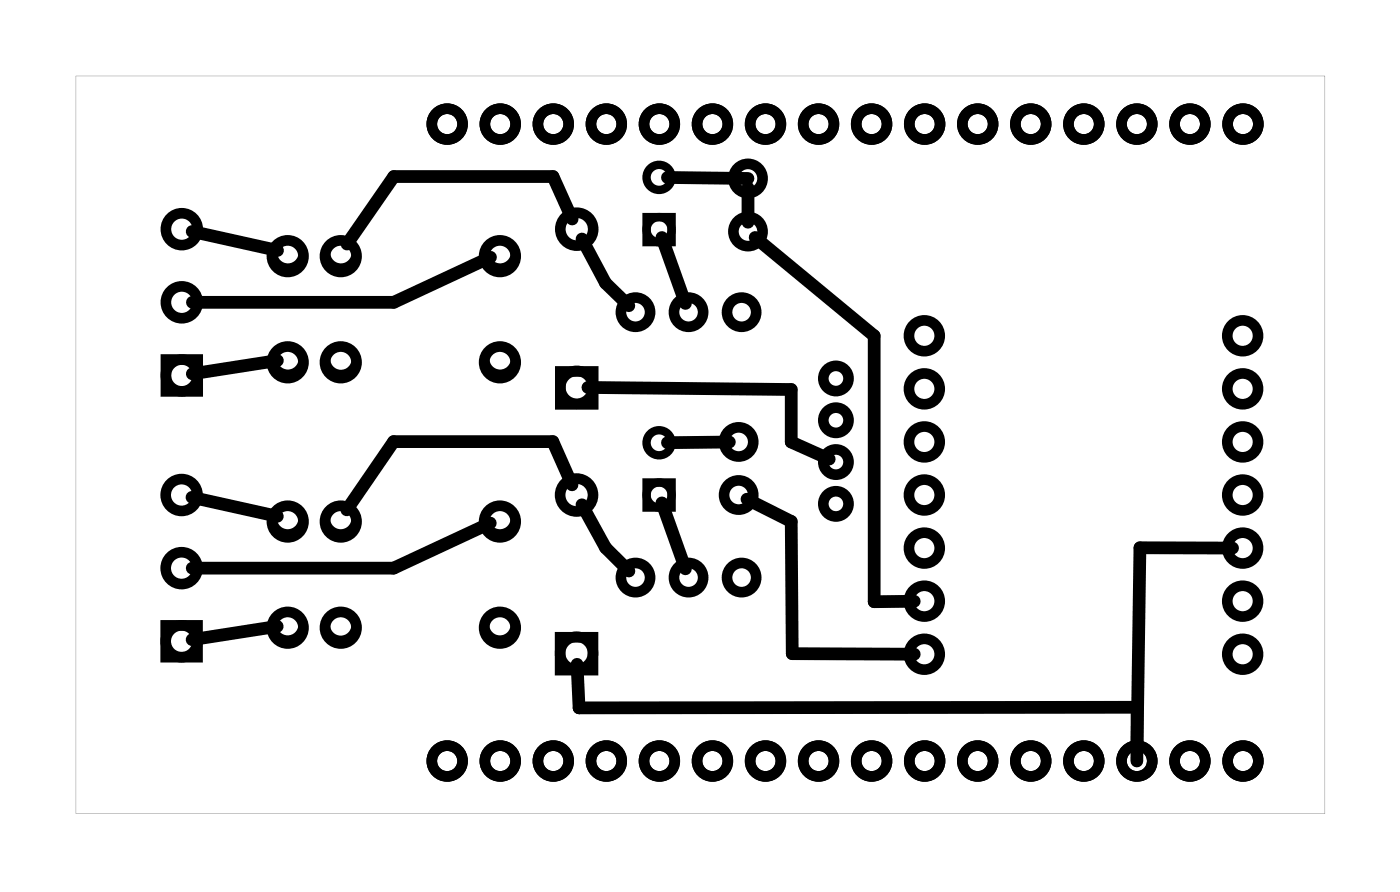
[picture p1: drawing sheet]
<svg xmlns="http://www.w3.org/2000/svg" width="67mm" height="43mm" viewBox="0 0 67 43" stroke-linecap="round" stroke-linejoin="round" font-family="sans-serif">
<path d="M3.6 3.6h59.8v35.3h-59.8zM3.6 3.6v35.3h59.8v-35.3z" fill="#000"/>
<g fill="none" stroke="#000" stroke-width=".51">
<path d="M7.9 17.2h1.6v1.5h-1.6zM26.8 17.8h1.6v1.5h-1.6zM7.9 29.9h1.6v1.6h-1.6zM26.8 30.5h1.6v1.6h-1.6z"/>
<circle cx="8.7" cy="11" r=".76"/>
<circle cx="8.7" cy="18" r=".76"/>
<circle cx="8.7" cy="14.5" r=".76"/>
<circle cx="13.8" cy="17.3" r=".76"/>
<circle cx="13.8" cy="12.3" r=".76"/>
<circle cx="16.3" cy="12.3" r=".76"/>
<circle cx="16.3" cy="17.3" r=".76"/>
<circle cx="21.4" cy="5.9" r=".74"/>
<circle cx="23.9" cy="12.3" r=".76"/>
<circle cx="23.9" cy="17.3" r=".76"/>
<circle cx="23.9" cy="5.9" r=".74"/>
<circle cx="26.5" cy="5.9" r=".74"/>
<circle cx="27.6" cy="11" r=".79"/>
<circle cx="27.6" cy="18.5" r=".79"/>
<circle cx="29" cy="5.9" r=".74"/>
<circle cx="30.4" cy="14.9" r=".7"/>
<circle cx="31.6" cy="5.9" r=".74"/>
<circle cx="33" cy="14.9" r=".7"/>
<circle cx="34.1" cy="5.9" r=".74"/>
<circle cx="35.5" cy="14.9" r=".7"/>
<circle cx="35.8" cy="8.5" r=".7"/>
<circle cx="35.8" cy="11.1" r=".7"/>
<circle cx="36.6" cy="5.9" r=".74"/>
<circle cx="39.2" cy="5.9" r=".74"/>
<circle cx="40" cy="18.1" r=".6"/>
<circle cx="41.7" cy="5.9" r=".74"/>
<circle cx="44.3" cy="18.6" r=".74"/>
<circle cx="44.3" cy="16.1" r=".74"/>
<circle cx="44.3" cy="5.9" r=".74"/>
<circle cx="46.8" cy="5.9" r=".74"/>
<circle cx="49.3" cy="5.9" r=".74"/>
<circle cx="51.9" cy="5.9" r=".74"/>
<circle cx="54.4" cy="5.9" r=".74"/>
<circle cx="57" cy="5.9" r=".74"/>
<circle cx="59.5" cy="18.6" r=".74"/>
<circle cx="59.5" cy="16.1" r=".74"/>
<circle cx="59.5" cy="5.9" r=".74"/>
<circle cx="8.7" cy="23.7" r=".76"/>
<circle cx="8.7" cy="30.7" r=".76"/>
<circle cx="8.7" cy="27.2" r=".76"/>
<circle cx="13.8" cy="25" r=".76"/>
<circle cx="13.8" cy="30" r=".76"/>
<circle cx="16.3" cy="25" r=".76"/>
<circle cx="16.3" cy="30" r=".76"/>
<circle cx="21.4" cy="36.4" r=".74"/>
<circle cx="23.9" cy="25" r=".76"/>
<circle cx="23.9" cy="30" r=".76"/>
<circle cx="23.9" cy="36.4" r=".74"/>
<circle cx="26.5" cy="36.4" r=".74"/>
<circle cx="27.6" cy="23.7" r=".79"/>
<circle cx="27.6" cy="31.3" r=".79"/>
<circle cx="29" cy="36.4" r=".74"/>
<circle cx="30.4" cy="27.6" r=".7"/>
<circle cx="31.6" cy="36.4" r=".74"/>
<circle cx="33" cy="27.6" r=".7"/>
<circle cx="34.1" cy="36.4" r=".74"/>
<circle cx="35.4" cy="21.1" r=".7"/>
<circle cx="35.4" cy="23.7" r=".7"/>
<circle cx="35.5" cy="27.6" r=".7"/>
<circle cx="36.6" cy="36.4" r=".74"/>
<circle cx="39.2" cy="36.4" r=".74"/>
<circle cx="40" cy="22.1" r=".6"/>
<circle cx="40" cy="24.1" r=".6"/>
<circle cx="40" cy="20.1" r=".6"/>
<circle cx="41.7" cy="36.4" r=".74"/>
<circle cx="44.3" cy="23.7" r=".74"/>
<circle cx="44.3" cy="21.1" r=".74"/>
<circle cx="44.3" cy="28.8" r=".74"/>
<circle cx="44.3" cy="31.3" r=".74"/>
<circle cx="44.3" cy="26.2" r=".74"/>
<circle cx="44.3" cy="36.4" r=".74"/>
<circle cx="46.8" cy="36.4" r=".74"/>
<circle cx="49.3" cy="36.4" r=".74"/>
<circle cx="51.9" cy="36.4" r=".74"/>
<circle cx="54.4" cy="36.4" r=".74"/>
<circle cx="57" cy="36.4" r=".74"/>
<circle cx="59.5" cy="23.7" r=".74"/>
<circle cx="59.5" cy="21.1" r=".74"/>
<circle cx="59.5" cy="28.8" r=".74"/>
<circle cx="59.5" cy="26.2" r=".74"/>
<circle cx="59.5" cy="31.3" r=".74"/>
<circle cx="59.5" cy="36.4" r=".74"/>
</g>
<g fill="none" stroke="#000" stroke-width=".4">
<path d="M31 10.4h1.2v1.2h-1.2zM31 23.1h1.2v1.2h-1.2z"/>
<circle cx="31.6" cy="11" r=".6"/>
<circle cx="31.6" cy="8.5" r=".6"/>
<circle cx="31.6" cy="23.7" r=".6"/>
<circle cx="31.6" cy="21.2" r=".6"/>
</g>
<g fill="none" stroke="#000" stroke-width=".25">
<circle cx="13.8" cy="12.1" r=".64"/>
<circle cx="13.8" cy="17.2" r=".64"/>
<circle cx="16.3" cy="17.2" r=".64"/>
<circle cx="16.3" cy="12.1" r=".64"/>
<circle cx="23.9" cy="12.1" r=".64"/>
<circle cx="23.9" cy="17.2" r=".64"/>
<circle cx="13.8" cy="24.8" r=".64"/>
<circle cx="13.8" cy="29.9" r=".64"/>
<circle cx="16.3" cy="29.9" r=".64"/>
<circle cx="16.3" cy="24.8" r=".64"/>
<circle cx="23.9" cy="24.8" r=".64"/>
<circle cx="23.9" cy="29.9" r=".64"/>
</g>
<g fill="none" stroke="#000" stroke-width=".61">
<path d="M9.2 11.1l4.1 .9M13.3 17.3l-4.1 .6M23.5 12.3l-4.6 2.2h-9.7M27.4 10.5l-.9-2.1h-7.6l-2.3 3.3M27.9 11.4l1.1 2.1 1.1 1.1M28.1 18.5l9.8 .1v2.6l1.8 .8M31.7 11.4l1.1 3.1M32 8.5h3.8M35.8 9v1.6M36.2 11.4l5.7 4.7v12.7h1.9M9.2 23.8l4.1 .9M13.3 30l-4.1 .6"/>
<path d="M23.5 25l-4.7 2.2h-9.6M27.4 23.2l-.9-2.1h-7.7l-2.2 3.3M27.6 31.8l.1 2.1 26.7-.1v2.6M27.9 24.2l1.1 2 1.1 1.1M31.7 24.1l1.1 3.1M34.9 21.2h-2.9M35.8 23.9l2.1 1.1v6.3h5.9M59 26.2h-4.4l-.2 9.7"/>
</g>
</svg>
